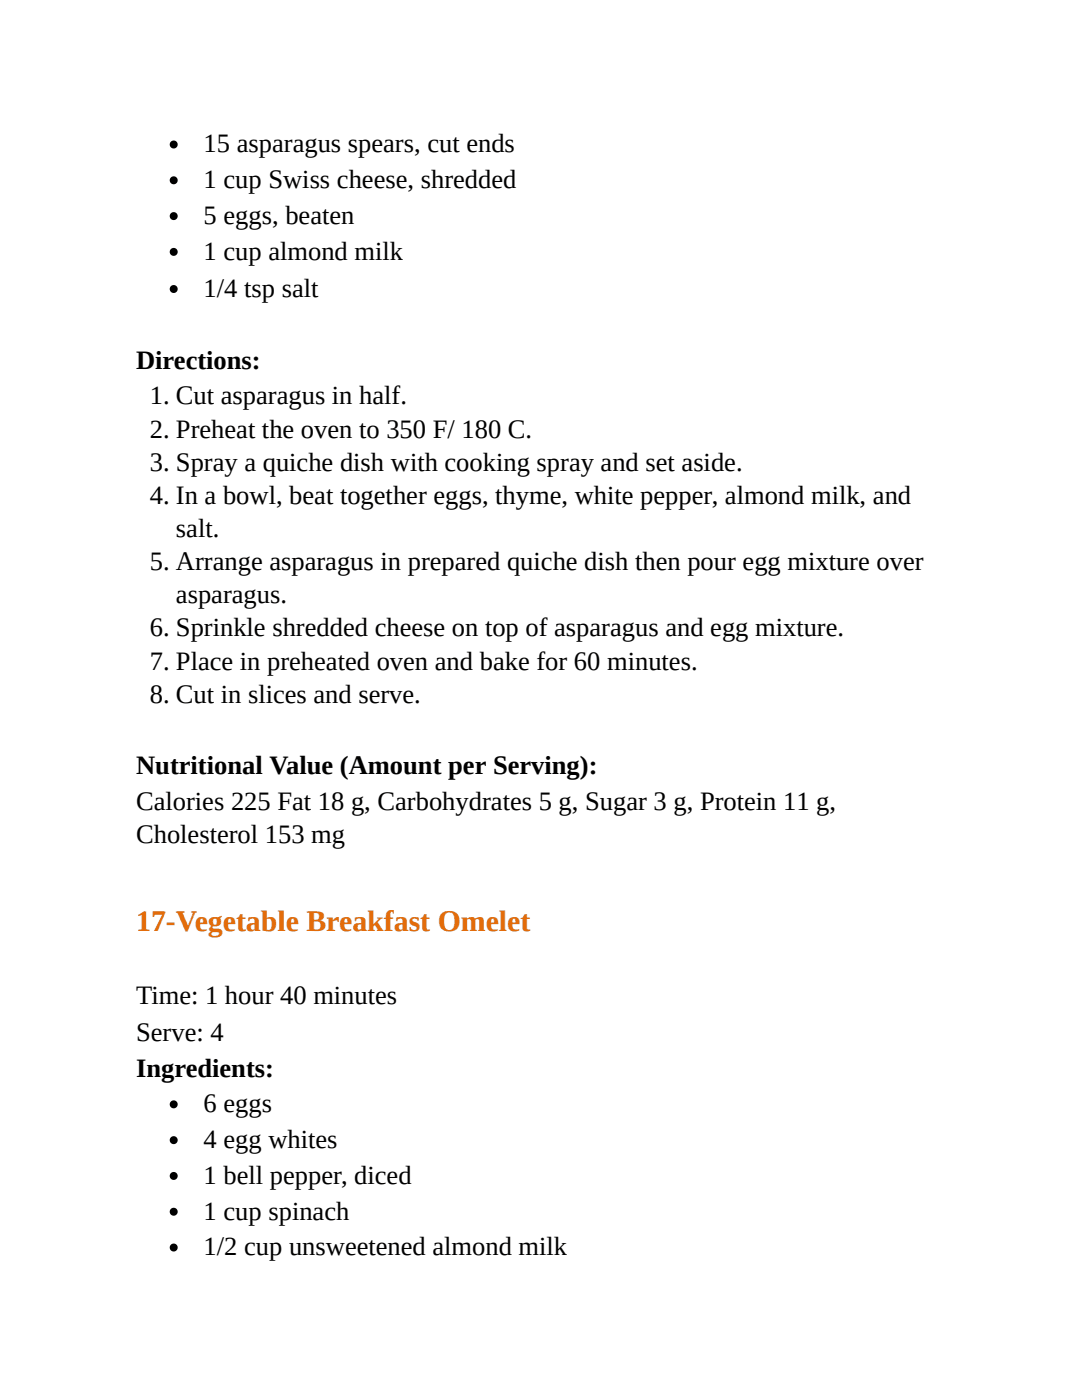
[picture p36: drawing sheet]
<svg xmlns="http://www.w3.org/2000/svg" width="216mm" height="279mm" viewBox="0 0 216 279" stroke-linecap="round" stroke-linejoin="round" font-family="sans-serif">
<defs><g id="words">
<text font-size="6" fill="#e36c0a" x="27.2" y="185.7">17-Vegetable Breakfast Omelet</text>
<g font-size="5.3">
<text x="40.6" y="30.4">15 asparagus spears, cut ends</text>
<text x="40.6" y="37.6">1 cup Swiss cheese, shredded</text>
<text x="40.6" y="44.7">5 eggs, beaten</text>
<text x="40.6" y="51.9">1 cup almond milk</text>
<text x="40.6" y="59.3">1/4 tsp salt</text>
<text x="27.2" y="73.6">Directions:</text>
<text x="29.9" y="80.7">1. Cut asparagus in half.</text>
<text x="29.9" y="87.3">2. Preheat the oven to 350 F/ 180 C.</text>
<text x="29.9" y="93.9">3. Spray a quiche dish with cooking spray and set aside.</text>
<text x="29.9" y="100.5">4. In a bowl, beat together eggs, thyme, white pepper, almond milk, and</text>
<text x="35.1" y="107.2">salt.</text>
<text x="29.9" y="113.8">5. Arrange asparagus in prepared quiche dish then pour egg mixture over</text>
<text x="35.1" y="120.4">asparagus.</text>
<text x="29.9" y="127">6. Sprinkle shredded cheese on top of asparagus and egg mixture.</text>
<text x="29.9" y="133.6">7. Place in preheated oven and bake for 60 minutes.</text>
<text x="29.9" y="140.2">8. Cut in slices and serve.</text>
<text x="27.2" y="154.5">Nutritional Value (Amount per Serving):</text>
<text x="27.2" y="161.7">Calories 225 Fat 18 g, Carbohydrates 5 g, Sugar 3 g, Protein 11 g,</text>
<text x="27.2" y="168.3">Cholesterol 153 mg</text>
<text x="27.2" y="200.3">Time: 1 hour 40 minutes</text>
<text x="27.2" y="207.7">Serve: 4</text>
<text x="27.2" y="214.8">Ingredients:</text>
<text x="40.6" y="222">6 eggs</text>
<text x="40.6" y="229.1">4 egg whites</text>
<text x="40.6" y="236.3">1 bell pepper, diced</text>
<text x="40.6" y="243.4">1 cup spinach</text>
<text x="40.6" y="250.6">1/2 cup unsweetened almond milk</text>
</g>
</g></defs>
<g fill="#000">
<circle cx="34.7" cy="36" r=".79"/>
<circle cx="34.7" cy="28.8" r=".79"/>
<circle cx="34.7" cy="43.1" r=".79"/>
<circle cx="34.7" cy="50.3" r=".79"/>
<circle cx="34.7" cy="57.7" r=".79"/>
<circle cx="34.7" cy="234.7" r=".79"/>
<circle cx="34.7" cy="220.4" r=".79"/>
<circle cx="34.7" cy="227.5" r=".79"/>
<circle cx="34.7" cy="241.8" r=".79"/>
<circle cx="34.7" cy="249" r=".79"/>
</g>
<use href="#words"/>
</svg>
